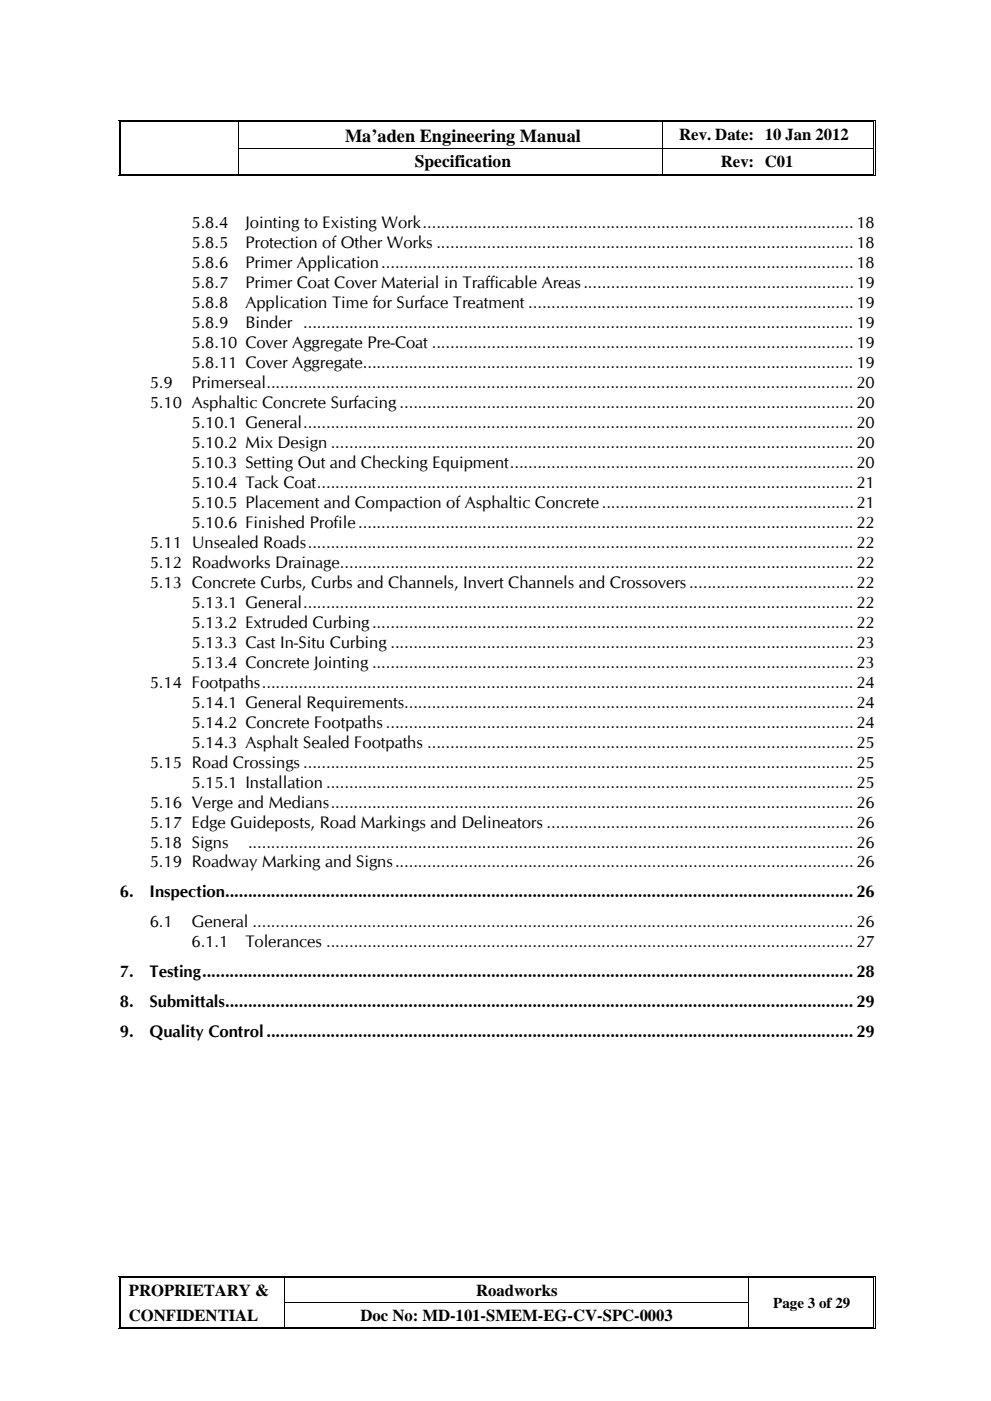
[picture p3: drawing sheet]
<svg xmlns="http://www.w3.org/2000/svg" width="210mm" height="297mm" viewBox="0 0 210 297" stroke-linecap="round" stroke-linejoin="round" font-family="sans-serif">
<defs><g id="words">
<text font-size="3.9" x="73.1" y="30">Ma’aden Engineering Manual</text>
<text font-size="3.7" x="87.9" y="35.5">Specification</text>
<g font-size="3.5">
<text x="144" y="29.7">Rev. Date: 10 Jan 2012</text>
<text x="152.8" y="35.3">Rev: C01</text>
<text x="40.6" y="48.4">5.8.4</text>
<text x="40.6" y="52.6">5.8.5</text>
<text x="52" y="48.4">Jointing to Existing Work..............................................................................................18</text>
<text x="52" y="52.6">Protection of Other Works ...........................................................................................18</text>
<text x="40.6" y="56.8">5.8.6</text>
<text x="52" y="56.8">Primer Application.......................................................................................................18</text>
<text x="40.6" y="61.1">5.8.7</text>
<text x="40.6" y="65.3">5.8.8</text>
<text x="52" y="61.1">Primer Coat Cover Material in Trafficable Areas...........................................................19</text>
<text x="52" y="65.3">Application Time for Surface Treatment .......................................................................19</text>
<text x="40.6" y="69.5">5.8.9</text>
<text x="52" y="69.5">Binder ........................................................................................................................ 19</text>
<text x="40.6" y="73.8">5.8.10 Cover Aggregate Pre-Coat ............................................................................................19</text>
<text x="40.6" y="78">5.8.11 Cover Aggregate...........................................................................................................19</text>
<text x="31.7" y="82.2">5.9</text>
<text x="40.6" y="82.2">Primerseal................................................................................................................................ 20</text>
<text x="31.7" y="86.5">5.10 Asphaltic Concrete Surfacing ...................................................................................................20</text>
<text x="40.6" y="90.7">5.10.1 General........................................................................................................................ 20</text>
<text x="40.6" y="94.9">5.10.2 Mix Design ..................................................................................................................20</text>
<text x="40.6" y="99.2">5.10.3 Setting Out and Checking Equipment...........................................................................20</text>
<text x="40.6" y="103.4">5.10.4 Tack Coat..................................................................................................................... 21</text>
<text x="40.6" y="107.6">5.10.5 Placement and Compaction of Asphaltic Concrete.......................................................21</text>
<text x="40.6" y="111.9">5.10.6 Finished Profile............................................................................................................22</text>
<text x="31.7" y="116.1">5.11 Unsealed Roads....................................................................................................................... 22</text>
<text x="31.7" y="120.3">5.12 Roadworks Drainage................................................................................................................22</text>
<text x="31.7" y="124.6">5.13 Concrete Curbs, Curbs and Channels, Invert Channels and Crossovers....................................22</text>
<text x="40.6" y="128.8">5.13.1 General........................................................................................................................ 22</text>
<text x="40.6" y="133">5.13.2 Extruded Curbing.........................................................................................................22</text>
<text x="40.6" y="137.3">5.13.3 Cast In-Situ Curbing .....................................................................................................23</text>
<text x="40.6" y="141.5">5.13.4 Concrete Jointing .........................................................................................................23</text>
<text x="31.7" y="145.7">5.14 Footpaths................................................................................................................................. 24</text>
<text x="40.6" y="150">5.14.1 General Requirements..................................................................................................24</text>
<text x="40.6" y="154.2">5.14.2 Concrete Footpaths ......................................................................................................24</text>
<text x="40.6" y="158.5">5.14.3 Asphalt Sealed Footpaths .............................................................................................25</text>
<text x="31.7" y="162.7">5.15 Road Crossings ........................................................................................................................ 25</text>
<text x="40.6" y="166.9">5.15.1 Installation ................................................................................................................... 25</text>
<text x="31.7" y="171.2">5.16 Verge and Medians..................................................................................................................26</text>
<text x="31.7" y="175.4">5.17 Edge Guideposts, Road Markings and Delineators ...................................................................26</text>
<text x="31.7" y="179.6">5.18 Signs</text>
<text x="52.6" y="179.6">.................................................................................................................................... 26</text>
<text x="31.7" y="183.9">5.19 Roadway Marking and Signs....................................................................................................26</text>
<text x="25.4" y="190.2">6.</text>
<text x="31.7" y="190.2">Inspection......................................................................................................................................... 26</text>
<text x="31.7" y="196.6">6.1</text>
<text x="40.6" y="196.6">General ................................................................................................................................... 26</text>
<text x="40.6" y="200.8">6.1.1</text>
<text x="52" y="200.8">Tolerances ................................................................................................................... 27</text>
<text x="25.4" y="207.1">7.</text>
<text x="31.7" y="207.1">Testing.............................................................................................................................................. 28</text>
<text x="25.4" y="213.5">8.</text>
<text x="31.7" y="213.5">Submittals......................................................................................................................................... 29</text>
<text x="25.4" y="219.8">9.</text>
<text x="31.7" y="219.8">Quality Control................................................................................................................................ 29</text>
<text x="27.3" y="274.7">PROPRIETARY &amp;</text>
<text x="100.9" y="274.7">Roadworks</text>
<text x="27.3" y="279.9">CONFIDENTIAL</text>
<text x="76.4" y="279.9">Doc No: MD-101-SMEM-EG-CV-SPC-0003</text>
</g>
<text font-size="3.2" x="163.9" y="277.2">Page 3 of 29</text>
</g></defs>
<g fill="#000">
<path d="M25.1 25.4h.2v1h-.2z" fill-rule="evenodd"/>
<path d="M25.1 25.4h.6v.2h-.6z" fill-rule="evenodd"/>
<path d="M25.1 31.4h.2v.6h-.2z" fill-rule="evenodd"/>
<path d="M25.1 36.8h.2v.5h-.2z" fill-rule="evenodd"/>
<path d="M25.1 37.2h.6v.1h-.6z" fill-rule="evenodd"/>
<path d="M25.5 25.7h.2v.7h-.2z" fill-rule="evenodd"/>
<path d="M25.5 25.7h.2v.2h-.2z" fill-rule="evenodd"/>
<path d="M25.5 31.4h.2v.6h-.2z" fill-rule="evenodd"/>
<path d="M25.5 36.8h.2v.2h-.2z" fill-rule="evenodd"/>
<path d="M25.5 36.8h.2v.2h-.2z" fill-rule="evenodd"/>
<path d="M50.6 25.9h.1v.5h-.1z" fill-rule="evenodd"/>
<path d="M50.6 25.4h.5v.2h-.5z" fill-rule="evenodd"/>
<path d="M50.6 25.7h.5v.2h-.5z" fill-rule="evenodd"/>
<path d="M50.6 31.4h.1v.6h-.1z" fill-rule="evenodd"/>
<path d="M50.6 36.8h.5v.2h-.5z" fill-rule="evenodd"/>
<path d="M50.6 37.2h.5v.1h-.5z" fill-rule="evenodd"/>
<path d="M140.3 25.9h.2v.5h-.2z" fill-rule="evenodd"/>
<path d="M140.3 25.4h.5v.2h-.5z" fill-rule="evenodd"/>
<path d="M140.3 25.7h.5v.2h-.5z" fill-rule="evenodd"/>
<path d="M140.3 31.4h.2v.6h-.2z" fill-rule="evenodd"/>
<path d="M140.3 36.8h.5v.2h-.5z" fill-rule="evenodd"/>
<path d="M140.3 37.2h.5v.1h-.5z" fill-rule="evenodd"/>
<path d="M160.4 25.4h.5v.2h-.5z" fill-rule="evenodd"/>
<path d="M160.4 25.7h.5v.2h-.5z" fill-rule="evenodd"/>
<path d="M160.4 31.4h.2v.1h-.2z" fill-rule="evenodd"/>
<path d="M160.4 36.8h.5v.2h-.5z" fill-rule="evenodd"/>
<path d="M160.4 37.2h.5v.1h-.5z" fill-rule="evenodd"/>
<path d="M185.2 25.4h.5v.2h-.5z" fill-rule="evenodd"/>
<path d="M185.2 25.7h.1v.7h-.1z" fill-rule="evenodd"/>
<path d="M185.2 25.7h.1v.2h-.1z" fill-rule="evenodd"/>
<path d="M185.2 31.4h.1v.6h-.1z" fill-rule="evenodd"/>
<path d="M185.2 37.2h.5v.1h-.5z" fill-rule="evenodd"/>
<path d="M185.2 36.8h.1v.2h-.1z" fill-rule="evenodd"/>
<path d="M185.2 36.8h.1v.2h-.1z" fill-rule="evenodd"/>
<path d="M185.5 25.4h.2v1h-.2z" fill-rule="evenodd"/>
<path d="M185.5 31.4h.2v.6h-.2z" fill-rule="evenodd"/>
<path d="M185.5 36.8h.2v.5h-.2z" fill-rule="evenodd"/>
<path d="M25.1 270.4h.2v1h-.2z" fill-rule="evenodd"/>
<path d="M25.1 270.4h.6v.1h-.6z" fill-rule="evenodd"/>
<path d="M25.1 275.9h.2v.7h-.2z" fill-rule="evenodd"/>
<path d="M25.5 270.7h.2v.7h-.2z" fill-rule="evenodd"/>
<path d="M25.5 270.7h.2v.2h-.2z" fill-rule="evenodd"/>
<path d="M25.5 275.9h.2v.7h-.2z" fill-rule="evenodd"/>
<path d="M60.2 270.9h.2v.5h-.2z" fill-rule="evenodd"/>
<path d="M60.2 270.4h.5v.1h-.5z" fill-rule="evenodd"/>
<path d="M60.2 270.7h.5v.2h-.5z" fill-rule="evenodd"/>
<path d="M60.2 275.9h.2v.7h-.2z" fill-rule="evenodd"/>
<path d="M158.7 270.9h.1v.5h-.1z" fill-rule="evenodd"/>
<path d="M158.7 270.4h.5v.1h-.5z" fill-rule="evenodd"/>
<path d="M158.7 270.7h.5v.2h-.5z" fill-rule="evenodd"/>
<path d="M158.7 275.9h.1v.7h-.1z" fill-rule="evenodd"/>
<path d="M185.2 270.4h.5v.1h-.5z" fill-rule="evenodd"/>
<path d="M185.2 270.7h.1v.7h-.1z" fill-rule="evenodd"/>
<path d="M185.2 270.7h.1v.2h-.1z" fill-rule="evenodd"/>
<path d="M185.2 275.9h.1v.7h-.1z" fill-rule="evenodd"/>
<path d="M185.5 270.4h.2v1h-.2z" fill-rule="evenodd"/>
<path d="M185.5 275.9h.2v.7h-.2z" fill-rule="evenodd"/>
<path d="M25.1 281.2h.2v.5h-.2z" fill-rule="evenodd"/>
<path d="M25.1 281.5h.6v.2h-.6z" fill-rule="evenodd"/>
<path d="M25.5 281.2h.2v.1h-.2z" fill-rule="evenodd"/>
<path d="M25.5 281.2h.2v.1h-.2z" fill-rule="evenodd"/>
<path d="M60.2 281.2h.5v.1h-.5z" fill-rule="evenodd"/>
<path d="M60.2 281.5h.5v.2h-.5z" fill-rule="evenodd"/>
<path d="M158.7 281.2h.5v.1h-.5z" fill-rule="evenodd"/>
<path d="M158.7 281.5h.5v.2h-.5z" fill-rule="evenodd"/>
<path d="M185.2 281.5h.5v.2h-.5z" fill-rule="evenodd"/>
<path d="M185.2 281.2h.1v.1h-.1z" fill-rule="evenodd"/>
<path d="M185.2 281.2h.1v.1h-.1z" fill-rule="evenodd"/>
<path d="M185.5 281.2h.2v.5h-.2z" fill-rule="evenodd"/>
</g>
<g fill="none" stroke="#000" stroke-width=".21">
<path d="M25.2 26.4v5M25.2 32v4.8M25.6 26.4v5M25.6 32v4.8M25.7 25.5h24.9M25.7 25.8h24.9M25.7 37.3h24.9M25.7 36.9h24.9M50.7 26.4v5M50.7 32v4.8M50.7 31.5h89.6M51.1 25.5h89.2"/>
<path d="M51.1 25.8h89.2M51.1 37.3h89.2M51.1 36.9h89.2M140.4 26.4v5M140.4 32v4.8M140.5 31.5h19.9M140.8 25.5h19.6M140.8 25.8h19.6M140.8 37.3h19.6M140.8 36.9h19.6M160.6 31.5h24.6M160.9 25.5h24.3"/>
<path d="M160.9 25.8h24.3M160.9 37.3h24.3M160.9 36.9h24.3M185.3 26.4v5M185.3 32v4.8M185.6 26.4v5M185.6 32v4.8M25.2 271.4v4.5M25.2 276.6v4.6M25.6 271.4v4.5M25.6 276.6v4.6M25.7 270.4h34.5"/>
<path d="M25.7 270.8h34.5M60.3 271.4v4.5M60.3 276.6v4.6M60.4 276h98.3M60.7 270.4h98M60.7 270.8h98M158.8 271.4v4.5M158.8 276.6v4.6M159.2 270.4h26M159.2 270.8h26M185.3 271.4v4.5M185.3 276.6v4.6"/>
<path d="M185.6 271.4v4.5M185.6 276.6v4.6M25.7 281.6h34.5M25.7 281.3h34.5M60.7 281.6h98M60.7 281.3h98M159.2 281.6h26M159.2 281.3h26"/>
</g>
<use href="#words"/>
</svg>
